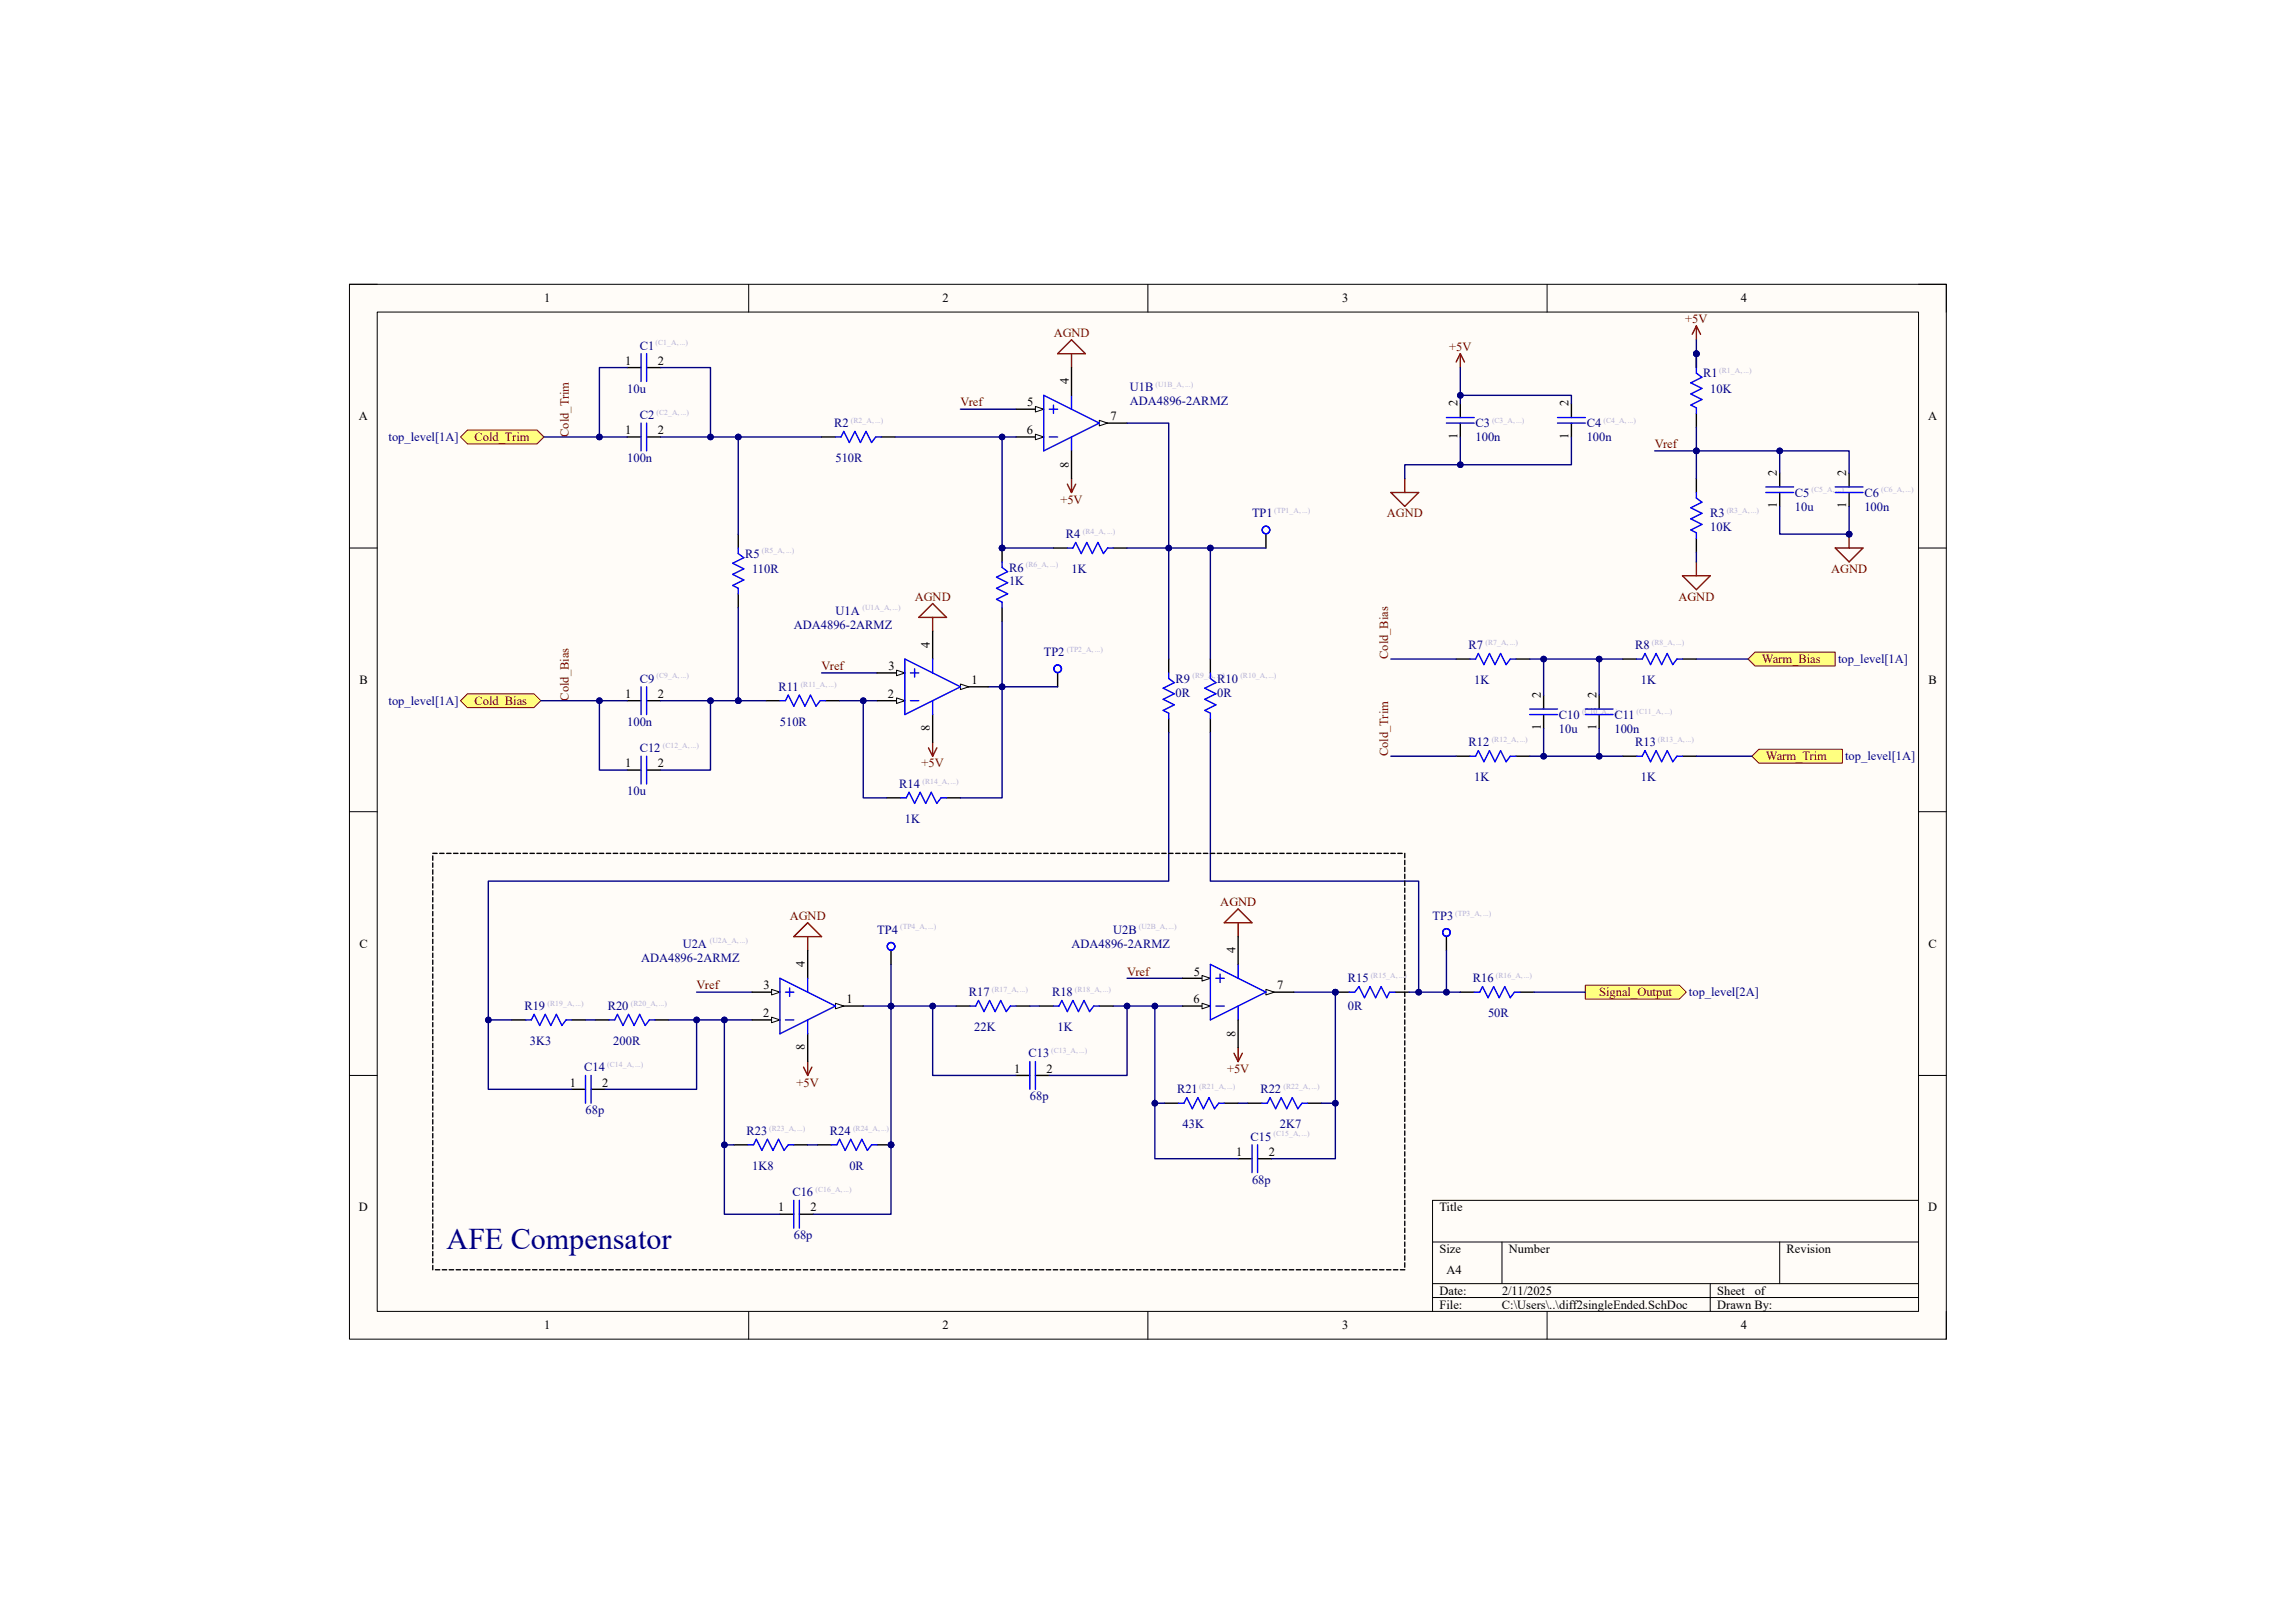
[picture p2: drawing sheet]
<svg xmlns="http://www.w3.org/2000/svg" width="420mm" height="297mm" viewBox="0 0 420 297" stroke-linecap="round" stroke-linejoin="round" font-family="sans-serif">
<defs><g id="words">
<text font-size="5.5" fill="#000080" x="81.7" y="228.6">AFE Compensator</text>
<g font-size="2.3">
<text x="99.6" y="55.3">1</text>
<text x="172.4" y="55.3">2</text>
<text x="245.5" y="55.3">3</text>
<text x="318.4" y="55.3">4</text>
<text x="114.4" y="66.8">1</text>
<text x="120.3" y="66.8">2</text>
<text x="195.5" y="70.3" transform="rotate(-90 195.5 70.3)">4</text>
<text x="65.7" y="76.9">A</text>
<text x="187.9" y="74.4">5</text>
<text x="203.1" y="76.9">7</text>
<text x="266.6" y="74.4" transform="rotate(-90 266.6 74.4)">2</text>
<text x="286.9" y="74.4" transform="rotate(-90 286.9 74.4)">2</text>
<text x="352.7" y="76.9">A</text>
<text x="114.4" y="79.5">1</text>
<text x="120.3" y="79.5">2</text>
<text x="187.8" y="79.5">6</text>
<text x="266.6" y="80.3" transform="rotate(-90 266.6 80.3)">1</text>
<text x="286.9" y="80.3" transform="rotate(-90 286.9 80.3)">1</text>
<text x="195.5" y="85.6" transform="rotate(-90 195.5 85.6)">8</text>
<text x="325" y="87.1" transform="rotate(-90 325 87.1)">2</text>
<text x="337.7" y="87.1" transform="rotate(-90 337.7 87.1)">2</text>
<text x="325" y="93" transform="rotate(-90 325 93)">1</text>
<text x="337.7" y="93" transform="rotate(-90 337.7 93)">1</text>
<text x="170.1" y="118.6" transform="rotate(-90 170.1 118.6)">4</text>
<text x="65.7" y="125.2">B</text>
<text x="162.5" y="122.6">3</text>
<text x="177.7" y="125.2">1</text>
<text x="352.8" y="125.2">B</text>
<text x="114.4" y="127.7">1</text>
<text x="120.3" y="127.7">2</text>
<text x="162.4" y="127.7">2</text>
<text x="281.9" y="127.7" transform="rotate(-90 281.9 127.7)">2</text>
<text x="292" y="127.7" transform="rotate(-90 292 127.7)">2</text>
<text x="170.1" y="133.8" transform="rotate(-90 170.1 133.8)">8</text>
<text x="281.9" y="133.6" transform="rotate(-90 281.9 133.6)">1</text>
<text x="292" y="133.6" transform="rotate(-90 292 133.6)">1</text>
<text x="114.4" y="140.4">1</text>
<text x="120.3" y="140.4">2</text>
<text x="65.7" y="173.4">C</text>
<text x="352.8" y="173.4">C</text>
<text x="147.2" y="177" transform="rotate(-90 147.2 177)">4</text>
<text x="218.4" y="178.5">5</text>
<text x="226" y="174.5" transform="rotate(-90 226 174.5)">4</text>
<text x="139.7" y="181.1">3</text>
<text x="154.9" y="183.6">1</text>
<text x="218.3" y="183.6">6</text>
<text x="233.6" y="181.1">7</text>
<text x="139.6" y="186.1">2</text>
<text x="226" y="189.7" transform="rotate(-90 226 189.7)">8</text>
<text x="147.2" y="192.2" transform="rotate(-90 147.2 192.2)">8</text>
<text x="185.5" y="196.3">1</text>
<text x="191.4" y="196.3">2</text>
<text x="104.2" y="198.8">1</text>
<text x="110.2" y="198.8">2</text>
<text x="226.1" y="211.5">1</text>
<text x="232.1" y="211.5">2</text>
<text x="65.7" y="221.7">D</text>
<text x="142.3" y="221.7">1</text>
<text x="148.3" y="221.7">2</text>
<text x="263.3" y="221.7">Title</text>
<text x="352.7" y="221.7">D</text>
<text x="263.3" y="229.3">Size</text>
<text x="264.6" y="233.1">A4</text>
<text x="276" y="229.3">Number</text>
<text x="326.8" y="229.3">Revision</text>
<text x="263.3" y="236.9">Date:</text>
<text x="263.3" y="239.5">File:</text>
<text x="274.7" y="239.5">C:\Users\..\diff2singleEnded.SchDoc</text>
<text x="274.8" y="236.9">2/11/2025</text>
<text x="314.1" y="236.9">Sheet</text>
<text x="314.1" y="239.5">Drawn By:</text>
<text x="321" y="236.9">of</text>
<text x="99.6" y="243.3">1</text>
<text x="172.4" y="243.3">2</text>
<text x="245.5" y="243.3">3</text>
<text x="318.4" y="243.3">4</text>
</g>
<g font-size="2.3" fill="#800000">
<text x="308.3" y="59.1">+5V</text>
<text x="192.7" y="61.7">AGND</text>
<text x="265.1" y="64.2">+5V</text>
<text x="175.7" y="74.4">Vref</text>
<text x="86.8" y="80.7">Cold_Trim</text>
<text x="104.1" y="80" transform="rotate(-90 104.1 80)">Cold_Trim</text>
<text x="302.7" y="82">Vref</text>
<text x="194" y="92.2">+5V</text>
<text x="253.7" y="94.7">AGND</text>
<text x="335" y="104.9">AGND</text>
<text x="167.3" y="109.9">AGND</text>
<text x="307" y="109.9">AGND</text>
<text x="150.3" y="122.6">Vref</text>
<text x="253.9" y="120.6" transform="rotate(-90 253.9 120.6)">Cold_Bias</text>
<text x="322.3" y="121.4">Warm_Bias</text>
<text x="86.8" y="129">Cold_Bias</text>
<text x="104.1" y="128.2" transform="rotate(-90 104.1 128.2)">Cold_Bias</text>
<text x="168.6" y="140.4">+5V</text>
<text x="253.9" y="138.4" transform="rotate(-90 253.9 138.4)">Cold_Trim</text>
<text x="323" y="139.1">Warm_Trim</text>
<text x="223.2" y="165.8">AGND</text>
<text x="144.5" y="168.4">AGND</text>
<text x="206.2" y="178.5">Vref</text>
<text x="127.4" y="181.1">Vref</text>
<text x="292.5" y="182.3">Signal_Output</text>
<text x="224.5" y="196.3">+5V</text>
<text x="145.7" y="198.8">+5V</text>
</g>
<g font-size="2.3" fill="#000080">
<text x="117" y="64">C1</text>
<text x="114.7" y="71.8">10u</text>
<text x="206.7" y="71.6">U1B</text>
<text x="311.6" y="69">R1</text>
<text x="312.8" y="71.8">10K</text>
<text x="117" y="76.7">C2</text>
<text x="206.7" y="74.1">ADA4896-2ARMZ</text>
<text x="71.1" y="80.7">top_level[1A]</text>
<text x="152.6" y="78.2">R2</text>
<text x="269.9" y="80.7">100n</text>
<text x="269.9" y="78.2">C3</text>
<text x="290.2" y="80.7">100n</text>
<text x="290.2" y="78.2">C4</text>
<text x="114.7" y="84.5">100n</text>
<text x="152.8" y="84.5">510R</text>
<text x="229" y="94.7">TP1</text>
<text x="312.8" y="94.7">R3</text>
<text x="328.3" y="93.4">10u</text>
<text x="328.3" y="90.9">C5</text>
<text x="341" y="93.4">100n</text>
<text x="341" y="90.9">C6</text>
<text x="195" y="98.5">R4</text>
<text x="312.8" y="97.2">10K</text>
<text x="136.3" y="102.1">R5</text>
<text x="137.6" y="104.9">110R</text>
<text x="184.6" y="107.1">1K</text>
<text x="184.6" y="104.6">R6</text>
<text x="196" y="104.9">1K</text>
<text x="152.8" y="112.5">U1A</text>
<text x="145.2" y="115">ADA4896-2ARMZ</text>
<text x="268.6" y="118.8">R7</text>
<text x="299.1" y="118.8">R8</text>
<text x="117" y="124.9">C9</text>
<text x="190.9" y="120.1">TP2</text>
<text x="215.1" y="124.9">R9</text>
<text x="222.7" y="124.9">R10</text>
<text x="269.7" y="125.2">1K</text>
<text x="300.1" y="125.2">1K</text>
<text x="336.2" y="121.4">top_level[1A]</text>
<text x="71.1" y="129">top_level[1A]</text>
<text x="142.4" y="126.4">R11</text>
<text x="215.1" y="127.5">0R</text>
<text x="222.7" y="127.5">0R</text>
<text x="285.2" y="131.5">C10</text>
<text x="295.3" y="131.5">C11</text>
<text x="114.7" y="132.8">100n</text>
<text x="117" y="137.6">C12</text>
<text x="142.7" y="132.8">510R</text>
<text x="268.6" y="136.6">R12</text>
<text x="285.2" y="134.1">10u</text>
<text x="295.3" y="134.1">100n</text>
<text x="299.1" y="136.6">R13</text>
<text x="269.7" y="143">1K</text>
<text x="300.1" y="143">1K</text>
<text x="337.5" y="139.1">top_level[1A]</text>
<text x="114.7" y="145.5">10u</text>
<text x="164.5" y="144.2">R14</text>
<text x="165.5" y="150.6">1K</text>
<text x="124.9" y="173.4">U2A</text>
<text x="160.4" y="170.9">TP4</text>
<text x="196" y="173.4">ADA4896-2ARMZ</text>
<text x="203.6" y="170.9">U2B</text>
<text x="262" y="168.4">TP3</text>
<text x="117.3" y="176">ADA4896-2ARMZ</text>
<text x="246.5" y="179.8">R15</text>
<text x="269.4" y="179.8">R16</text>
<text x="95.9" y="184.9">R19</text>
<text x="111.2" y="184.9">R20</text>
<text x="177.2" y="182.3">R17</text>
<text x="192.4" y="182.3">R18</text>
<text x="246.5" y="184.9">0R</text>
<text x="308.9" y="182.3">top_level[2A]</text>
<text x="96.9" y="191.2">3K3</text>
<text x="112.2" y="191.2">200R</text>
<text x="178.2" y="188.7">22K</text>
<text x="193.5" y="188.7">1K</text>
<text x="272.2" y="186.1">50R</text>
<text x="106.8" y="196">C14</text>
<text x="188.1" y="193.5">C13</text>
<text x="107.1" y="203.9">68p</text>
<text x="188.4" y="201.4">68p</text>
<text x="215.3" y="200.1">R21</text>
<text x="230.5" y="200.1">R22</text>
<text x="136.6" y="207.7">R23</text>
<text x="151.8" y="207.7">R24</text>
<text x="216.3" y="206.5">43K</text>
<text x="228.8" y="208.7">C15</text>
<text x="234.1" y="206.5">2K7</text>
<text x="137.6" y="214.1">1K8</text>
<text x="155.4" y="214.1">0R</text>
<text x="144.9" y="218.9">C16</text>
<text x="229" y="216.6">68p</text>
<text x="145.2" y="226.8">68p</text>
</g>
<g font-size="1.4" fill="#b2b0d4">
<text x="119.9" y="63.2">(C1_A, ...)</text>
<text x="211.4" y="70.8">(U1B_A, ...)</text>
<text x="314.5" y="68.2">(R1_A, ...)</text>
<text x="120.1" y="75.9">(C2_A, ...)</text>
<text x="155.7" y="77.4">(R2_A, ...)</text>
<text x="272.9" y="77.4">(C3_A, ...)</text>
<text x="293.3" y="77.4">(C4_A, ...)</text>
<text x="233.1" y="93.9">(TP1_A, ...)</text>
<text x="315.8" y="93.9">(R3_A, ...)</text>
<text x="331.4" y="90.1">(C5_A, ...)</text>
<text x="344.1" y="90.1">(C6_A, ...)</text>
<text x="139.4" y="101.3">(R5_A, ...)</text>
<text x="198.1" y="97.7">(R4_A, ...)</text>
<text x="187.7" y="103.8">(R6_A, ...)</text>
<text x="157.8" y="111.7">(U1A_A, ...)</text>
<text x="195.2" y="119.3">(TP2_A, ...)</text>
<text x="271.7" y="118">(R7_A, ...)</text>
<text x="302.2" y="118">(R8_A, ...)</text>
<text x="120.1" y="124.1">(C9_A, ...)</text>
<text x="146.5" y="125.6">(R11_A, ...)</text>
<text x="218.1" y="124.1">(R9_A, ...)</text>
<text x="226.9" y="124.1">(R10_A, ...)</text>
<text x="289.4" y="130.7">(C10_A, ...)</text>
<text x="299.4" y="130.7">(C11_A, ...)</text>
<text x="121.2" y="136.8">(C12_A, ...)</text>
<text x="272.9" y="135.8">(R12_A, ...)</text>
<text x="303.3" y="135.8">(R13_A, ...)</text>
<text x="168.7" y="143.4">(R14_A, ...)</text>
<text x="266.2" y="167.6">(TP3_A, ...)</text>
<text x="129.8" y="172.6">(U2A_A, ...)</text>
<text x="164.7" y="170.1">(TP4_A, ...)</text>
<text x="208.3" y="170.1">(U2B_A, ...)</text>
<text x="250.7" y="179">(R15_A, ...)</text>
<text x="273.6" y="179">(R16_A, ...)</text>
<text x="100.2" y="184.1">(R19_A, ...)</text>
<text x="115.4" y="184.1">(R20_A, ...)</text>
<text x="181.4" y="181.5">(R17_A, ...)</text>
<text x="196.6" y="181.5">(R18_A, ...)</text>
<text x="111.1" y="195.2">(C14_A, ...)</text>
<text x="192.3" y="192.7">(C13_A, ...)</text>
<text x="219.4" y="199.3">(R21_A, ...)</text>
<text x="234.8" y="199.3">(R22_A, ...)</text>
<text x="140.7" y="206.9">(R23_A, ...)</text>
<text x="156" y="206.9">(R24_A, ...)</text>
<text x="233" y="207.9">(C15_A, ...)</text>
<text x="149.2" y="218.1">(C16_A, ...)</text>
</g>
</g></defs>
<path d="M63.9 52h292.1v193.1h-292.1z" fill-rule="evenodd" fill="#fffcf8"/>
<path d="M63.9 52h292.1v193.1h-292.1z" fill="none" stroke="#000" stroke-width=".18"/>
<path d="M69 57.1h281.9v182.9h-281.9z" fill-rule="evenodd" fill="#fffcf8"/>
<g fill="none" stroke="#000" stroke-width=".18">
<path d="M63.9 52h5.1M69 57.1h281.9v182.9h-281.9zM136.9 52v5.1M210 52v5.1M283 52v5.1M350.9 52h5.1v5.1M63.9 100.3h5.1M350.9 100.3h5.1M63.9 148.5h5.1M350.9 148.5h5.1M63.9 196.8h5.1M350.9 196.8h5.1"/>
<path d="M350.9 219.7h-88.9v20.3M136.9 240v5.1M210 240v5.1M262 227.3h88.9M262 234.9h88.9M262 237.4h88.9M274.7 227.3v7.6M283 240v5.1M312.8 234.9v5.1M325.5 227.3v7.6M356 240v5.1"/>
</g>
<g fill="none" stroke="#800000" stroke-width=".25">
<path d="M310.3 59.6l-.8 1.6M310.3 59.6l.8 1.6M310.3 59.6v2.6M267.1 64.7l-.7 1.6M267.1 64.7l.8 1.6M267.1 64.7v2.6M195.2 88.6l.8 1.5M196 87.6v2.5M196.8 88.6l-.8 1.5M169.8 136.9l.8 1.5M170.6 135.8v2.6M171.4 136.9l-.8 1.5"/>
<path d="M147 195.3l.7 1.5M147.7 194.3v2.5M148.5 195.3l-.8 1.5M225.7 192.7l.8 1.6M226.5 191.7v2.6M227.2 192.7l-.7 1.6"/>
</g>
<path d="M84.2 128.2l1.3-1.2h12.2l1.2 1.2-1.2 1.3h-12.2z" fill-rule="evenodd" fill="#ffff80"/>
<path d="M84.2 128.2l1.3-1.2h12.2l1.2 1.2-1.2 1.3h-12.2z" fill="none" stroke="#800000" stroke-width=".18"/>
<path d="M84.2 80l1.3-1.3h12.7l1.3 1.3-1.3 1.2h-12.7z" fill-rule="evenodd" fill="#ffff80"/>
<path d="M84.2 80l1.3-1.3h12.7l1.3 1.3-1.3 1.2h-12.7z" fill="none" stroke="#800000" stroke-width=".18"/>
<path d="M321 119.3h14.7v2.6h-14.7l-1.2-1.3z" fill-rule="evenodd" fill="#ffff80"/>
<path d="M321 119.3h14.7v2.6h-14.7l-1.2-1.3z" fill="none" stroke="#800000" stroke-width=".18"/>
<path d="M320.5 138.4l1.2-1.3h15.3v2.6h-15.3z" fill-rule="evenodd" fill="#ffff80"/>
<path d="M320.5 138.4l1.2-1.3h15.3v2.6h-15.3z" fill="none" stroke="#800000" stroke-width=".18"/>
<path d="M290 180.3h17.2l1.3 1.3-1.3 1.2h-17.2z" fill-rule="evenodd" fill="#ffff80"/>
<path d="M290 180.3h17.2l1.3 1.3-1.3 1.2h-17.2z" fill="none" stroke="#800000" stroke-width=".18"/>
<path d="M93.6 186.6h2.6M104.6 186.6h2.5M108.9 186.6h2.5M119.8 186.6h2.5M134.3 209.5h2.5M145.2 209.5h2.5" fill="none" stroke="#000" stroke-width=".25"/>
<path d="M96.2 186.6h1l.5-1 1 2.1 1-2.1 1.1 2.1 1-2.1 1 2.1 .7-1.1h1.1M111.4 186.6h1l.5-1 1.1 2.1 1-2.1 1 2.1 1-2.1 1 2.1 .8-1.1h1M136.8 209.5h1l.5-1 1.1 2 1-2 1 2 1-2 1 2 .8-1h1" fill="none" stroke="#00f" stroke-width=".25"/>
<circle cx="163" cy="209.5" r=".51" fill="#000080"/>
<circle cx="163" cy="209.5" r=".51" fill="none" stroke="#000080" stroke-width=".18"/>
<path d="M149.5 209.5h2.6M160.4 209.5h2.6" fill="none" stroke="#000" stroke-width=".25"/>
<circle cx="163" cy="209.5" r=".51" fill="#000080"/>
<circle cx="163" cy="209.5" r=".51" fill="none" stroke="#000080" stroke-width=".18"/>
<path d="M213.8 123.1v1.1l1 .7-2 1 2 1.1-2 1 2 1-2 1 1 .5v1M221.4 123.1v1.1l1 .7-2 1 2 1.1-2 1 2 1-2 1 1 .5v1M177.5 184.1h1l.5-1 1 2 1-2 1 2 1-2 1.1 2 .7-1h1M192.7 184.1h1l.5-1 1 2 1.1-2 1 2 1-2 1 2 .8-1h1M152.1 209.5h1l.5-1 1 2 1-2 1 2 1-2 1.1 2 .7-1h1M215.6 201.9h1l.5-1 1 2 1-2 1 2 1-2 1.1 2 .7-1h1M230.8 201.9h1l.5-1 1 2 1.1-2 1 2 1-2 1 2 .8-1h1" fill="none" stroke="#00f" stroke-width=".25"/>
<path d="M213.8 120.6v2.5M213.8 131.5v2.6M221.4 120.6v2.5M221.4 131.5v2.6M174.9 184.1h2.6M185.8 184.1h2.6M190.2 184.1h2.5M201.1 184.1h2.5M213 201.9h2.6M223.9 201.9h2.6M228.3 201.9h2.5M239.2 201.9h2.5" fill="none" stroke="#000" stroke-width=".25"/>
<circle cx="244.3" cy="181.6" r=".51" fill="#000080"/>
<circle cx="244.3" cy="181.6" r=".51" fill="none" stroke="#000080" stroke-width=".18"/>
<path d="M244.3 181.6h2.5M255.2 181.6h2.5" fill="none" stroke="#000" stroke-width=".25"/>
<circle cx="244.3" cy="181.6" r=".51" fill="#000080"/>
<circle cx="244.3" cy="181.6" r=".51" fill="none" stroke="#000080" stroke-width=".18"/>
<path d="M195.2 100.3h1.1l.5-1 1 2 1-2 1 2 1-2 1 2 .8-1h1M164.8 146h1l.5-1 1 2 1-2 1 2 1-2 1.1 2 .7-1h1M246.8 181.6h1l.8-1 1 2 1-2 1 2 1-2 1.1 2 .5-1h1" fill="none" stroke="#00f" stroke-width=".25"/>
<path d="M192.7 100.3h2.5M203.6 100.3h2.6M162.2 146h2.6M173.1 146h2.6" fill="none" stroke="#000" stroke-width=".25"/>
<circle cx="183.3" cy="100.3" r=".51" fill="#000080"/>
<circle cx="183.3" cy="100.3" r=".51" fill="none" stroke="#000080" stroke-width=".18"/>
<path d="M183.3 100.3v2.5M183.3 111.2v2.5" fill="none" stroke="#000" stroke-width=".25"/>
<circle cx="183.3" cy="100.3" r=".51" fill="#000080"/>
<circle cx="183.3" cy="100.3" r=".51" fill="none" stroke="#000080" stroke-width=".18"/>
<g fill="none" stroke="#00f" stroke-width=".25">
<path d="M117.3 64.7v5.1M118.3 64.7v5.1M152.8 80h1l.5-1 1.1 2 1-2 1 2 1-2 1 2 .8-1h1M264.6 77.4h5.1M264.6 76.4h5.1M323 90.1h5.1M323 89.1h5.1M135 100.3v1l1.1 .8-2.1 1 2.1 1-2.1 1 2.1 1-2.1 1 1 .6v1M183.3 102.8v1l1 .8-2 1 2 1-2 1.1 2 1-2 1 1 .5v1M117.3 125.7v5.1M117.3 138.4v5.1M118.3 125.7v5.1"/>
<path d="M118.3 138.4v5.1M142.7 128.2h1l.5-1 1 2 1-2 1 2 1.1-2 1 2 .7-1h1M268.9 120.6h1l.5-1 1 2 1.1-2 1 2 1-2 1 2 .8-1h1M268.9 138.4h1l.5-1 1 2 1.1-2 1 2 1-2 1 2 .8-1h1M279.8 130.8h5.1M279.8 129.8h5.1M299.4 120.6h1l.5-1 1 2 1-2 1.1 2 1-2 1 2 .7-1h1.1M299.4 138.4h1l.5-1 1 2 1-2 1.1 2 1-2 1 2 .7-1h1.1M107.1 196.8v5.1M108.1 196.8v5.1M269.7 181.6h1l.5-1 1 2 1-2 1 2 1.1-2 1 2 .7-1h1"/>
</g>
<g fill="none" stroke="#000" stroke-width=".25">
<path d="M114.7 67.3h2.6M118.3 67.3h2.5M150.3 80h2.5M161.2 80h2.5M267.1 73.9v2.5M267.1 77.4v2.6M135 97.7v2.6M325.5 86.6v2.5M325.5 90.1v2.6M135 108.7v2.5M114.7 128.2h2.6M118.3 128.2h2.5"/>
<path d="M140.1 128.2h2.6M151 128.2h2.6M266.4 120.6h2.5M266.4 138.4h2.5M277.3 120.6h2.5M277.3 138.4h2.5M282.4 127.2v2.6M282.4 130.8v2.5M296.8 120.6h2.6M296.8 138.4h2.6M307.8 120.6h2.5M307.8 138.4h2.5"/>
<path d="M114.7 140.9h2.6M118.3 140.9h2.5M104.6 199.3h2.5M108.1 199.3h2.6M267.1 181.6h2.6M278 181.6h2.6"/>
</g>
<circle cx="310.3" cy="64.7" r=".51" fill="#000080"/>
<circle cx="310.3" cy="64.7" r=".51" fill="none" stroke="#000080" stroke-width=".18"/>
<path d="M310.3 64.7v2.6M310.3 75.6v2.6" fill="none" stroke="#000" stroke-width=".25"/>
<circle cx="310.3" cy="64.7" r=".51" fill="#000080"/>
<circle cx="310.3" cy="64.7" r=".51" fill="none" stroke="#000080" stroke-width=".18"/>
<g fill="none" stroke="#00f" stroke-width=".25">
<path d="M117.3 77.4v5.1M118.3 77.4v5.1M284.9 77.4h5.1M284.9 76.4h5.1M310.3 67.3v1l1 .7-2 1.1 2 1-2 1 2 1-2 1 1 .5v1M310.3 90.1v1l1 .8-2 1 2 1-2 1.1 2 1-2 1 1 .5v1M335.7 90.1h5.1M335.7 89.1h5.1M290 130.8h5.1M290 129.8h5.1M188.4 194.3v5M189.4 194.3v5"/>
<path d="M145.2 219.7v5M146.2 219.7v5M229 209.5v5.1M230 209.5v5.1"/>
</g>
<g fill="none" stroke="#000" stroke-width=".25">
<path d="M114.7 80h2.6M118.3 80h2.5M287.4 73.9v2.5M287.4 77.4v2.6M310.3 87.6v2.5M310.3 98.5v2.5M338.2 86.6v2.5M338.2 90.1v2.6M292.5 127.2v2.6M292.5 130.8v2.5M185.8 196.8h2.6M189.4 196.8h2.5"/>
<path d="M226.5 212h2.5M230 212h2.6M142.7 222.2h2.5M146.2 222.2h2.6"/>
</g>
<path d="M254.4 90.1h5.1l-2.5 2.6zM257 87.6v2.5M338.2 97.7v2.6M335.7 100.3h5.1l-2.6 2.5z" fill="none" stroke="#800000" stroke-width=".25"/>
<circle cx="338.2" cy="97.8" r=".51" fill="#000080"/>
<circle cx="338.2" cy="97.8" r=".51" fill="none" stroke="#000080" stroke-width=".18"/>
<path d="M196 62.2l2.5 2.5h-5zM196 64.7v2.6M170.6 110.4l2.5 2.6h-5zM170.6 113v2.5M307.8 105.4h5l-2.5 2.5zM310.3 102.8v2.6M147.7 168.9l2.6 2.5h-5.1zM147.7 171.4v2.5M226.5 166.3l2.5 2.6h-5.1zM226.5 168.9v2.5" fill="none" stroke="#800000" stroke-width=".25"/>
<path d="M185.8 74.9h5.1" fill="none" stroke="#000" stroke-width=".25"/>
<path d="M189.4 74.4l1.5 .5-1.5 .5z" fill="#f8fcff"/>
<path d="M189.4 74.4l1.5 .5-1.5 .5z" fill="none" stroke="#000" stroke-width=".18"/>
<path d="M185.8 80h5.1" fill="none" stroke="#000" stroke-width=".25"/>
<path d="M189.4 79.5l1.5 .5-1.5 .5z" fill="#f8fcff"/>
<path d="M189.4 79.5l1.5 .5-1.5 .5z" fill="none" stroke="#000" stroke-width=".18"/>
<path d="M201.1 77.4h5.1" fill="none" stroke="#000" stroke-width=".25"/>
<path d="M201.1 76.9l1.5 .5-1.5 .5z" fill="#f8fcff"/>
<path d="M201.1 76.9l1.5 .5-1.5 .5z" fill="none" stroke="#000" stroke-width=".18"/>
<path d="M190.9 72.3l10.2 5.1-10.2 5.1zM191.9 80h1.6M191.9 74.9h1.6M192.7 74.1v1.5M196 72.3v2.6M196 80v2.5" fill="none" stroke="#00f" stroke-width=".25"/>
<path d="M196 67.3v5M196 82.5v5.1" fill="none" stroke="#000" stroke-width=".25"/>
<path d="M127.4 186.6h10.2" fill="none" stroke="#000080" stroke-width=".25"/>
<circle cx="127.4" cy="186.7" r=".51" fill="#000080"/>
<circle cx="127.4" cy="186.7" r=".51" fill="none" stroke="#000080" stroke-width=".18"/>
<circle cx="132.5" cy="186.7" r=".51" fill="#000080"/>
<circle cx="132.5" cy="186.7" r=".51" fill="none" stroke="#000080" stroke-width=".18"/>
<path d="M157.9 184.1h5.1v25.4" fill="none" stroke="#000080" stroke-width=".25"/>
<circle cx="163" cy="209.5" r=".51" fill="#000080"/>
<circle cx="163" cy="209.5" r=".51" fill="none" stroke="#000080" stroke-width=".18"/>
<circle cx="163" cy="184.1" r=".51" fill="#000080"/>
<circle cx="163" cy="184.1" r=".51" fill="none" stroke="#000080" stroke-width=".18"/>
<path d="M203.6 184.1h12.7" fill="none" stroke="#000080" stroke-width=".25"/>
<circle cx="211.2" cy="184.1" r=".51" fill="#000080"/>
<circle cx="211.2" cy="184.1" r=".51" fill="none" stroke="#000080" stroke-width=".18"/>
<circle cx="206.2" cy="184.1" r=".51" fill="#000080"/>
<circle cx="206.2" cy="184.1" r=".51" fill="none" stroke="#000080" stroke-width=".18"/>
<path d="M175.7 74.9h10.1M130 128.2h5M206.2 179h10.1M127.4 181.6h10.2" fill="none" stroke="#000080" stroke-width=".25"/>
<circle cx="135" cy="128.2" r=".51" fill="#000080"/>
<circle cx="135" cy="128.2" r=".51" fill="none" stroke="#000080" stroke-width=".18"/>
<circle cx="130" cy="128.2" r=".51" fill="#000080"/>
<circle cx="130" cy="128.2" r=".51" fill="none" stroke="#000080" stroke-width=".18"/>
<path d="M132.5 186.6v22.9h1.8M147.7 209.5h1.8" fill="none" stroke="#000080" stroke-width=".25"/>
<circle cx="132.5" cy="209.5" r=".51" fill="#000080"/>
<circle cx="132.5" cy="209.5" r=".51" fill="none" stroke="#000080" stroke-width=".18"/>
<circle cx="132.5" cy="186.7" r=".51" fill="#000080"/>
<circle cx="132.5" cy="186.7" r=".51" fill="none" stroke="#000080" stroke-width=".18"/>
<path d="M93.6 186.6h-4.3v12.7h15.3M107.1 186.6h1.8" fill="none" stroke="#000080" stroke-width=".25"/>
<circle cx="89.3" cy="186.7" r=".51" fill="#000080"/>
<circle cx="89.3" cy="186.7" r=".51" fill="none" stroke="#000080" stroke-width=".18"/>
<path d="M132.5 209.5v12.7h10.2" fill="none" stroke="#000080" stroke-width=".25"/>
<circle cx="132.5" cy="209.5" r=".51" fill="#000080"/>
<circle cx="132.5" cy="209.5" r=".51" fill="none" stroke="#000080" stroke-width=".18"/>
<path d="M163 184.1h11.9M188.4 184.1h1.8" fill="none" stroke="#000080" stroke-width=".25"/>
<circle cx="170.6" cy="184.1" r=".51" fill="#000080"/>
<circle cx="170.6" cy="184.1" r=".51" fill="none" stroke="#000080" stroke-width=".18"/>
<circle cx="163" cy="184.1" r=".51" fill="#000080"/>
<circle cx="163" cy="184.1" r=".51" fill="none" stroke="#000080" stroke-width=".18"/>
<path d="M236.6 181.6h7.7v20.3h-2.6" fill="none" stroke="#000080" stroke-width=".25"/>
<circle cx="244.3" cy="181.6" r=".51" fill="#000080"/>
<circle cx="244.3" cy="181.6" r=".51" fill="none" stroke="#000080" stroke-width=".18"/>
<circle cx="244.3" cy="201.9" r=".51" fill="#000080"/>
<circle cx="244.3" cy="201.9" r=".51" fill="none" stroke="#000080" stroke-width=".18"/>
<path d="M211.2 184.1v17.8h1.8M226.5 201.9h1.8" fill="none" stroke="#000080" stroke-width=".25"/>
<circle cx="211.2" cy="201.9" r=".51" fill="#000080"/>
<circle cx="211.2" cy="201.9" r=".51" fill="none" stroke="#000080" stroke-width=".18"/>
<circle cx="211.2" cy="184.1" r=".51" fill="#000080"/>
<circle cx="211.2" cy="184.1" r=".51" fill="none" stroke="#000080" stroke-width=".18"/>
<path d="M170.6 184.1v12.7h15.2" fill="none" stroke="#000080" stroke-width=".25"/>
<circle cx="170.6" cy="184.1" r=".51" fill="#000080"/>
<circle cx="170.6" cy="184.1" r=".51" fill="none" stroke="#000080" stroke-width=".18"/>
<path d="M211.2 201.9v10.1h15.3" fill="none" stroke="#000080" stroke-width=".25"/>
<circle cx="211.2" cy="201.9" r=".51" fill="#000080"/>
<circle cx="211.2" cy="201.9" r=".51" fill="none" stroke="#000080" stroke-width=".18"/>
<path d="M206.2 77.4h7.6v22.9h-7.6" fill="none" stroke="#000080" stroke-width=".25"/>
<circle cx="213.8" cy="100.3" r=".51" fill="#000080"/>
<circle cx="213.8" cy="100.3" r=".51" fill="none" stroke="#000080" stroke-width=".18"/>
<path d="M183.3 100.3h9.4" fill="none" stroke="#000080" stroke-width=".25"/>
<circle cx="183.3" cy="100.3" r=".51" fill="#000080"/>
<circle cx="183.3" cy="100.3" r=".51" fill="none" stroke="#000080" stroke-width=".18"/>
<path d="M183.3 80v20.3" fill="none" stroke="#000080" stroke-width=".25"/>
<circle cx="183.3" cy="80" r=".51" fill="#000080"/>
<circle cx="183.3" cy="80" r=".51" fill="none" stroke="#000080" stroke-width=".18"/>
<circle cx="183.3" cy="100.3" r=".51" fill="#000080"/>
<circle cx="183.3" cy="100.3" r=".51" fill="none" stroke="#000080" stroke-width=".18"/>
<path d="M180.8 125.7h2.5" fill="none" stroke="#000080" stroke-width=".25"/>
<circle cx="183.3" cy="125.7" r=".51" fill="#000080"/>
<circle cx="183.3" cy="125.7" r=".51" fill="none" stroke="#000080" stroke-width=".18"/>
<path d="M157.9 128.2v17.8h4.3" fill="none" stroke="#000080" stroke-width=".25"/>
<circle cx="157.9" cy="128.2" r=".51" fill="#000080"/>
<circle cx="157.9" cy="128.2" r=".51" fill="none" stroke="#000080" stroke-width=".18"/>
<path d="M183.3 113.7v32.3h-7.6" fill="none" stroke="#000080" stroke-width=".25"/>
<circle cx="183.3" cy="125.7" r=".51" fill="#000080"/>
<circle cx="183.3" cy="125.7" r=".51" fill="none" stroke="#000080" stroke-width=".18"/>
<path d="M279.8 120.6h2.6M310.3 120.6h9.5M310.3 138.4h10.2" fill="none" stroke="#000080" stroke-width=".25"/>
<circle cx="282.4" cy="120.6" r=".51" fill="#000080"/>
<circle cx="282.4" cy="120.6" r=".51" fill="none" stroke="#000080" stroke-width=".18"/>
<path d="M282.4 133.3v5.1h14.4" fill="none" stroke="#000080" stroke-width=".25"/>
<circle cx="282.4" cy="138.4" r=".51" fill="#000080"/>
<circle cx="282.4" cy="138.4" r=".51" fill="none" stroke="#000080" stroke-width=".18"/>
<circle cx="292.5" cy="138.4" r=".51" fill="#000080"/>
<circle cx="292.5" cy="138.4" r=".51" fill="none" stroke="#000080" stroke-width=".18"/>
<path d="M279.8 138.4h2.6" fill="none" stroke="#000080" stroke-width=".25"/>
<circle cx="282.4" cy="138.4" r=".51" fill="#000080"/>
<circle cx="282.4" cy="138.4" r=".51" fill="none" stroke="#000080" stroke-width=".18"/>
<path d="M213.8 120.6v-20.3h7.6v20.3M254.4 120.6h12M254.4 138.4h12" fill="none" stroke="#000080" stroke-width=".25"/>
<circle cx="213.8" cy="100.3" r=".51" fill="#000080"/>
<circle cx="213.8" cy="100.3" r=".51" fill="none" stroke="#000080" stroke-width=".18"/>
<circle cx="221.4" cy="100.3" r=".51" fill="#000080"/>
<circle cx="221.4" cy="100.3" r=".51" fill="none" stroke="#000080" stroke-width=".18"/>
<path d="M221.4 134.1v27.1h38.1v20.4" fill="none" stroke="#000080" stroke-width=".25"/>
<circle cx="259.5" cy="181.6" r=".51" fill="#000080"/>
<circle cx="259.5" cy="181.6" r=".51" fill="none" stroke="#000080" stroke-width=".18"/>
<path d="M213.8 134.1v27.1h-124.5v25.4" fill="none" stroke="#000080" stroke-width=".25"/>
<circle cx="89.3" cy="186.7" r=".51" fill="#000080"/>
<circle cx="89.3" cy="186.7" r=".51" fill="none" stroke="#000080" stroke-width=".18"/>
<path d="M153.6 128.2h6.8" fill="none" stroke="#000080" stroke-width=".25"/>
<circle cx="157.9" cy="128.2" r=".51" fill="#000080"/>
<circle cx="157.9" cy="128.2" r=".51" fill="none" stroke="#000080" stroke-width=".18"/>
<path d="M135 128.2h5.1" fill="none" stroke="#000080" stroke-width=".25"/>
<circle cx="135" cy="128.2" r=".51" fill="#000080"/>
<circle cx="135" cy="128.2" r=".51" fill="none" stroke="#000080" stroke-width=".18"/>
<path d="M163.7 80h22.1" fill="none" stroke="#000080" stroke-width=".25"/>
<circle cx="183.3" cy="80" r=".51" fill="#000080"/>
<circle cx="183.3" cy="80" r=".51" fill="none" stroke="#000080" stroke-width=".18"/>
<path d="M130 80h20.3" fill="none" stroke="#000080" stroke-width=".25"/>
<circle cx="135" cy="80" r=".51" fill="#000080"/>
<circle cx="135" cy="80" r=".51" fill="none" stroke="#000080" stroke-width=".18"/>
<circle cx="130" cy="80" r=".51" fill="#000080"/>
<circle cx="130" cy="80" r=".51" fill="none" stroke="#000080" stroke-width=".18"/>
<path d="M135 80v17.7" fill="none" stroke="#000080" stroke-width=".25"/>
<circle cx="135" cy="80" r=".51" fill="#000080"/>
<circle cx="135" cy="80" r=".51" fill="none" stroke="#000080" stroke-width=".18"/>
<path d="M135 111.2v17" fill="none" stroke="#000080" stroke-width=".25"/>
<circle cx="135" cy="128.2" r=".51" fill="#000080"/>
<circle cx="135" cy="128.2" r=".51" fill="none" stroke="#000080" stroke-width=".18"/>
<path d="M257.7 181.6h9.4" fill="none" stroke="#000080" stroke-width=".25"/>
<circle cx="264.6" cy="181.6" r=".51" fill="#000080"/>
<circle cx="264.6" cy="181.6" r=".51" fill="none" stroke="#000080" stroke-width=".18"/>
<circle cx="259.5" cy="181.6" r=".51" fill="#000080"/>
<circle cx="259.5" cy="181.6" r=".51" fill="none" stroke="#000080" stroke-width=".18"/>
<path d="M122.3 186.6h5.1v12.7h-16.7" fill="none" stroke="#000080" stroke-width=".25"/>
<circle cx="127.4" cy="186.7" r=".51" fill="#000080"/>
<circle cx="127.4" cy="186.7" r=".51" fill="none" stroke="#000080" stroke-width=".18"/>
<path d="M163 209.5v12.7h-14.2" fill="none" stroke="#000080" stroke-width=".25"/>
<circle cx="163" cy="209.5" r=".51" fill="#000080"/>
<circle cx="163" cy="209.5" r=".51" fill="none" stroke="#000080" stroke-width=".18"/>
<path d="M206.2 184.1v12.7h-14.3" fill="none" stroke="#000080" stroke-width=".25"/>
<circle cx="206.2" cy="184.1" r=".51" fill="#000080"/>
<circle cx="206.2" cy="184.1" r=".51" fill="none" stroke="#000080" stroke-width=".18"/>
<path d="M244.3 201.9v10.1h-11.7" fill="none" stroke="#000080" stroke-width=".25"/>
<circle cx="244.3" cy="201.9" r=".51" fill="#000080"/>
<circle cx="244.3" cy="201.9" r=".51" fill="none" stroke="#000080" stroke-width=".18"/>
<path d="M267.1 80v5" fill="none" stroke="#000080" stroke-width=".25"/>
<circle cx="267.1" cy="85.1" r=".51" fill="#000080"/>
<circle cx="267.1" cy="85.1" r=".51" fill="none" stroke="#000080" stroke-width=".18"/>
<path d="M287.4 80v5h-30.4v2.6" fill="none" stroke="#000080" stroke-width=".25"/>
<circle cx="267.1" cy="85.1" r=".51" fill="#000080"/>
<circle cx="267.1" cy="85.1" r=".51" fill="none" stroke="#000080" stroke-width=".18"/>
<path d="M267.1 72.3v1.6" fill="none" stroke="#000080" stroke-width=".25"/>
<circle cx="267.1" cy="72.4" r=".51" fill="#000080"/>
<circle cx="267.1" cy="72.4" r=".51" fill="none" stroke="#000080" stroke-width=".18"/>
<path d="M267.1 67.3v5h20.3v1.6" fill="none" stroke="#000080" stroke-width=".25"/>
<circle cx="267.1" cy="72.4" r=".51" fill="#000080"/>
<circle cx="267.1" cy="72.4" r=".51" fill="none" stroke="#000080" stroke-width=".18"/>
<path d="M338.2 92.7v5" fill="none" stroke="#000080" stroke-width=".25"/>
<circle cx="338.2" cy="97.8" r=".51" fill="#000080"/>
<circle cx="338.2" cy="97.8" r=".51" fill="none" stroke="#000080" stroke-width=".18"/>
<path d="M325.5 92.7v5h12.7" fill="none" stroke="#000080" stroke-width=".25"/>
<circle cx="338.2" cy="97.8" r=".51" fill="#000080"/>
<circle cx="338.2" cy="97.8" r=".51" fill="none" stroke="#000080" stroke-width=".18"/>
<path d="M292.5 120.6v6.6" fill="none" stroke="#000080" stroke-width=".25"/>
<circle cx="292.5" cy="120.6" r=".51" fill="#000080"/>
<circle cx="292.5" cy="120.6" r=".51" fill="none" stroke="#000080" stroke-width=".18"/>
<path d="M292.5 133.3v5.1" fill="none" stroke="#000080" stroke-width=".25"/>
<circle cx="292.5" cy="138.4" r=".51" fill="#000080"/>
<circle cx="292.5" cy="138.4" r=".51" fill="none" stroke="#000080" stroke-width=".18"/>
<path d="M120.8 128.2h9.2v12.7h-9.2" fill="none" stroke="#000080" stroke-width=".25"/>
<circle cx="130" cy="128.2" r=".51" fill="#000080"/>
<circle cx="130" cy="128.2" r=".51" fill="none" stroke="#000080" stroke-width=".18"/>
<path d="M120.8 67.3h9.2v12.7h-9.2" fill="none" stroke="#000080" stroke-width=".25"/>
<circle cx="130" cy="80" r=".51" fill="#000080"/>
<circle cx="130" cy="80" r=".51" fill="none" stroke="#000080" stroke-width=".18"/>
<path d="M296.8 120.6h-14.4v6.6" fill="none" stroke="#000080" stroke-width=".25"/>
<circle cx="292.5" cy="120.6" r=".51" fill="#000080"/>
<circle cx="292.5" cy="120.6" r=".51" fill="none" stroke="#000080" stroke-width=".18"/>
<circle cx="282.4" cy="120.6" r=".51" fill="#000080"/>
<circle cx="282.4" cy="120.6" r=".51" fill="none" stroke="#000080" stroke-width=".18"/>
<path d="M310.3 64.7v2.6" fill="none" stroke="#000080" stroke-width=".25"/>
<circle cx="310.3" cy="64.7" r=".51" fill="#000080"/>
<circle cx="310.3" cy="64.7" r=".51" fill="none" stroke="#000080" stroke-width=".18"/>
<path d="M302.7 82.5h7.6v5.1M310.3 101v1.8" fill="none" stroke="#000080" stroke-width=".25"/>
<circle cx="310.3" cy="82.5" r=".51" fill="#000080"/>
<circle cx="310.3" cy="82.5" r=".51" fill="none" stroke="#000080" stroke-width=".18"/>
<path d="M310.3 78.2v4.3" fill="none" stroke="#000080" stroke-width=".25"/>
<circle cx="310.3" cy="82.5" r=".51" fill="#000080"/>
<circle cx="310.3" cy="82.5" r=".51" fill="none" stroke="#000080" stroke-width=".18"/>
<path d="M310.3 82.5h15.2v4.1" fill="none" stroke="#000080" stroke-width=".25"/>
<circle cx="310.3" cy="82.5" r=".51" fill="#000080"/>
<circle cx="310.3" cy="82.5" r=".51" fill="none" stroke="#000080" stroke-width=".18"/>
<circle cx="325.5" cy="82.5" r=".51" fill="#000080"/>
<circle cx="325.5" cy="82.5" r=".51" fill="none" stroke="#000080" stroke-width=".18"/>
<path d="M325.5 82.5h12.7v4.1" fill="none" stroke="#000080" stroke-width=".25"/>
<circle cx="325.5" cy="82.5" r=".51" fill="#000080"/>
<circle cx="325.5" cy="82.5" r=".51" fill="none" stroke="#000080" stroke-width=".18"/>
<path d="M310.3 62.2v2.5" fill="none" stroke="#000080" stroke-width=".25"/>
<circle cx="310.3" cy="64.7" r=".51" fill="#000080"/>
<circle cx="310.3" cy="64.7" r=".51" fill="none" stroke="#000080" stroke-width=".18"/>
<path d="M98.9 128.2h15.8M150.3 123.1h10.1M280.6 181.6h9.4" fill="none" stroke="#000080" stroke-width=".25"/>
<circle cx="109.6" cy="128.2" r=".51" fill="#000080"/>
<circle cx="109.6" cy="128.2" r=".51" fill="none" stroke="#000080" stroke-width=".18"/>
<path d="M109.6 128.2v12.7h5.1" fill="none" stroke="#000080" stroke-width=".25"/>
<circle cx="109.6" cy="128.2" r=".51" fill="#000080"/>
<circle cx="109.6" cy="128.2" r=".51" fill="none" stroke="#000080" stroke-width=".18"/>
<path d="M99.5 80h15.2" fill="none" stroke="#000080" stroke-width=".25"/>
<circle cx="109.6" cy="80" r=".51" fill="#000080"/>
<circle cx="109.6" cy="80" r=".51" fill="none" stroke="#000080" stroke-width=".18"/>
<path d="M114.7 67.3h-5.1v12.7" fill="none" stroke="#000080" stroke-width=".25"/>
<circle cx="109.6" cy="80" r=".51" fill="#000080"/>
<circle cx="109.6" cy="80" r=".51" fill="none" stroke="#000080" stroke-width=".18"/>
<path d="M175.7 125.7h5.1" fill="none" stroke="#000" stroke-width=".25"/>
<path d="M175.7 125.2l1.5 .5-1.5 .5z" fill="#f8fcff"/>
<path d="M175.7 125.2l1.5 .5-1.5 .5z" fill="none" stroke="#000" stroke-width=".18"/>
<path d="M160.4 128.2h5.1" fill="none" stroke="#000" stroke-width=".25"/>
<path d="M164 127.7l1.5 .5-1.5 .5z" fill="#f8fcff"/>
<path d="M164 127.7l1.5 .5-1.5 .5z" fill="none" stroke="#000" stroke-width=".18"/>
<path d="M160.4 123.1h5.1" fill="none" stroke="#000" stroke-width=".25"/>
<path d="M164 122.6l1.5 .5-1.5 .6z" fill="#f8fcff"/>
<path d="M164 122.6l1.5 .5-1.5 .6z" fill="none" stroke="#000" stroke-width=".18"/>
<path d="M170.6 115.5v5.1M170.6 130.8v5M152.8 184.1h5.1" fill="none" stroke="#000" stroke-width=".25"/>
<path d="M165.5 120.6l10.2 5.1-10.2 5.1zM166.5 128.2h1.6M166.5 123.1h1.6M167.3 122.4v1.5M170.6 120.6v2.5M170.6 128.2v2.6" fill="none" stroke="#00f" stroke-width=".25"/>
<path d="M152.8 183.6l1.5 .5-1.5 .5z" fill="#f8fcff"/>
<path d="M152.8 183.6l1.5 .5-1.5 .5z" fill="none" stroke="#000" stroke-width=".18"/>
<path d="M137.6 186.6h5.1" fill="none" stroke="#000" stroke-width=".25"/>
<path d="M141.1 186.1l1.6 .5-1.6 .6z" fill="#f8fcff"/>
<path d="M141.1 186.1l1.6 .5-1.6 .6z" fill="none" stroke="#000" stroke-width=".18"/>
<path d="M137.6 181.6h5.1" fill="none" stroke="#000" stroke-width=".25"/>
<path d="M141.1 181.1l1.6 .5-1.6 .5z" fill="#f8fcff"/>
<path d="M141.1 181.1l1.6 .5-1.6 .5z" fill="none" stroke="#000" stroke-width=".18"/>
<path d="M147.7 173.9v5.1M216.3 179h5.1M147.7 189.2v5.1" fill="none" stroke="#000" stroke-width=".25"/>
<path d="M142.7 179l10.1 5.1-10.1 5.1zM147.7 179v2.6M143.7 186.6h1.5M143.7 181.6h1.5M144.4 180.8v1.5M147.7 186.6v2.6" fill="none" stroke="#00f" stroke-width=".25"/>
<path d="M219.9 178.5l1.5 .5-1.5 .5z" fill="#f8fcff"/>
<path d="M219.9 178.5l1.5 .5-1.5 .5z" fill="none" stroke="#000" stroke-width=".18"/>
<path d="M216.3 184.1h5.1" fill="none" stroke="#000" stroke-width=".25"/>
<path d="M219.9 183.6l1.5 .5-1.5 .5z" fill="#f8fcff"/>
<path d="M219.9 183.6l1.5 .5-1.5 .5z" fill="none" stroke="#000" stroke-width=".18"/>
<path d="M231.6 181.6h5" fill="none" stroke="#000" stroke-width=".25"/>
<path d="M231.6 181.1l1.5 .5-1.5 .5z" fill="#f8fcff"/>
<path d="M231.6 181.1l1.5 .5-1.5 .5z" fill="none" stroke="#000" stroke-width=".18"/>
<g fill="none" stroke="#00f" stroke-width=".25">
<path d="M221.4 176.5l10.2 5.1-10.2 5zM222.4 179h1.5M223.2 178.3v1.5M226.5 176.5v2.5M222.4 184.1h1.5M226.5 184.1v2.5"/>
<circle cx="193.5" cy="122.4" r=".69"/>
<circle cx="193.5" cy="122.4" r=".7"/>
</g>
<path d="M193.5 123.1v2.6M226.5 171.4v5.1M226.5 186.6v5.1" fill="none" stroke="#000" stroke-width=".25"/>
<path d="M183.3 125.7h10.2" fill="none" stroke="#000080" stroke-width=".25"/>
<circle cx="183.3" cy="125.7" r=".51" fill="#000080"/>
<circle cx="183.3" cy="125.7" r=".51" fill="none" stroke="#000080" stroke-width=".18"/>
<path d="M231.6 97.7v2.6" fill="none" stroke="#000" stroke-width=".25"/>
<circle cx="231.6" cy="97" r=".69" fill="none" stroke="#00f" stroke-width=".25"/>
<path d="M221.4 100.3h10.2" fill="none" stroke="#000080" stroke-width=".25"/>
<circle cx="221.4" cy="100.3" r=".51" fill="#000080"/>
<circle cx="221.4" cy="100.3" r=".51" fill="none" stroke="#000080" stroke-width=".18"/>
<path d="M163 173.9v2.6M264.6 171.4v2.5" fill="none" stroke="#000" stroke-width=".25"/>
<g fill="none" stroke="#00f" stroke-width=".25">
<circle cx="163" cy="173.2" r=".69"/>
<circle cx="163" cy="173.2" r=".7"/>
<circle cx="264.6" cy="170.6" r=".69"/>
<circle cx="264.6" cy="170.6" r=".7"/>
</g>
<path d="M163 176.5v7.6" fill="none" stroke="#000080" stroke-width=".25"/>
<circle cx="163" cy="184.1" r=".51" fill="#000080"/>
<circle cx="163" cy="184.1" r=".51" fill="none" stroke="#000080" stroke-width=".18"/>
<path d="M264.6 173.9v7.7" fill="none" stroke="#000080" stroke-width=".25"/>
<circle cx="264.6" cy="181.6" r=".51" fill="#000080"/>
<circle cx="264.6" cy="181.6" r=".51" fill="none" stroke="#000080" stroke-width=".18"/>
<g fill="none" stroke="#000" stroke-width=".25">
<path d="M79.2 156.6v.8M79.2 157.9v.8M79.2 159.2v.8M79.2 156.2h.8M80.4 156.2h.8M81.7 156.2h.8M83 156.2h.8M84.2 156.2h.8M85.5 156.2h.8M86.8 156.2h.8M88.1 156.2h.7M89.3 156.2h.8"/>
<path d="M90.6 156.2h.8M91.9 156.2h.8M93.1 156.2h.8M94.4 156.2h.8M95.7 156.2h.8M96.9 156.2h.8M98.2 156.2h.8M99.5 156.2h.8M100.8 156.2h.7M102 156.2h.8M103.3 156.2h.8M104.6 156.2h.8"/>
<path d="M105.8 156.2h.8M107.1 156.2h.8M108.4 156.2h.8M109.6 156.2h.8M110.9 156.2h.8M112.2 156.2h.8M113.5 156.2h.7M114.7 156.2h.8M116 156.2h.8M117.3 156.2h.8M118.5 156.2h.8M119.8 156.2h.8"/>
<path d="M121.1 156.2h.8M122.3 156.2h.8M123.6 156.2h.8M124.9 156.2h.8M126.2 156.2h.7M127.4 156.2h.8M128.7 156.2h.8M130 156.2h.8M131.2 156.2h.8M132.5 156.2h.8M133.8 156.2h.8M135 156.2h.8"/>
<path d="M136.3 156.2h.8M137.6 156.2h.8M138.9 156.2h.7M140.1 156.2h.8M141.4 156.2h.8M142.7 156.2h.8M143.9 156.2h.8M145.2 156.2h.8M146.5 156.2h.8M147.7 156.2h.8M149 156.2h.8M150.3 156.2h.8"/>
<path d="M151.6 156.2h.7M152.8 156.2h.8M154.1 156.2h.8M155.4 156.2h.8M156.6 156.2h.8M157.9 156.2h.8M159.2 156.2h.8M160.4 156.2h.8M161.7 156.2h.8M163 156.2h.8M164.3 156.2h.7M165.5 156.2h.8"/>
<path d="M166.8 156.2h.8M168.1 156.2h.8M169.3 156.2h.8M170.6 156.2h.8M171.9 156.2h.8M173.1 156.2h.8M174.4 156.2h.8M175.7 156.2h.8M177 156.2h.7M178.2 156.2h.8M179.5 156.2h.8M180.8 156.2h.8"/>
<path d="M182 156.2h.8M183.3 156.2h.8M184.6 156.2h.8M185.8 156.2h.8M187.1 156.2h.8M188.4 156.2h.8M189.7 156.2h.7M190.9 156.2h.8M192.2 156.2h.8M193.5 156.2h.8M194.7 156.2h.8M196 156.2h.8"/>
<path d="M197.3 156.2h.8M198.5 156.2h.8M199.8 156.2h.8M201.1 156.2h.8M202.4 156.2h.7M203.6 156.2h.8M204.9 156.2h.8M206.2 156.2h.8M207.4 156.2h.8M208.7 156.2h.8M210 156.2h.8M211.2 156.2h.8"/>
<path d="M212.5 156.2h.8M213.8 156.2h.8M215.1 156.2h.7M216.3 156.2h.8M217.6 156.2h.8M218.9 156.2h.8M220.1 156.2h.8M221.4 156.2h.8M222.7 156.2h.8M223.9 156.2h.8M225.2 156.2h.8M226.5 156.2h.8"/>
<path d="M227.8 156.2h.7M229 156.2h.8M230.3 156.2h.8M231.6 156.2h.8M232.8 156.2h.8M234.1 156.2h.8M235.4 156.2h.8M236.6 156.2h.8M237.9 156.2h.8M239.2 156.2h.8M240.5 156.2h.7M241.7 156.2h.8"/>
<path d="M243 156.2h.8M244.3 156.2h.8M245.5 156.2h.8M246.8 156.2h.8M248.1 156.2h.8M249.3 156.2h.8M250.6 156.2h.8M251.9 156.2h.8M253.2 156.2h.7M254.4 156.2h.8M255.7 156.2h.8M257 156.2v.8"/>
<path d="M257 157.4v.8M257 158.7v.8M257 160v.8M79.2 160.5v.7M79.2 161.7v.8M79.2 163v.8M79.2 164.3v.8M79.2 165.5v.8M79.2 166.8v.8M79.2 168.1v.8M79.2 169.3v.8M79.2 170.6v.8"/>
<path d="M79.2 171.9v.8M79.2 173.2v.7M79.2 174.4v.8M79.2 175.7v.8M79.2 177v.8M79.2 178.2v.8M79.2 179.5v.8M257 161.2v.8M257 162.5v.8M257 163.8v.8M257 165.1v.8M257 166.3v.8"/>
<path d="M257 167.6v.8M257 168.9v.8M257 170.1v.8M257 171.4v.8M257 172.7v.8M257 173.9v.8M257 175.2v.8M257 176.5v.8M257 177.8v.8M257 179v.8M79.2 180.8v.8M79.2 182v.8"/>
<path d="M79.2 183.3v.8M79.2 184.6v.8M79.2 185.9v.7M79.2 187.1v.8M79.2 188.4v.8M79.2 189.7v.8M79.2 190.9v.8M79.2 192.2v.8M79.2 193.5v.8M79.2 194.7v.8M79.2 196v.8M79.2 197.3v.8"/>
<path d="M79.2 198.6v.7M79.2 199.8v.8M257 180.3v.8M257 181.6v.8M257 182.8v.8M257 184.1v.8M257 185.4v.8M257 186.6v.8M257 187.9v.8M257 189.2v.8M257 190.5v.8M257 191.7v.8"/>
<path d="M257 193v.8M257 194.3v.8M257 195.5v.8M257 196.8v.8M257 198.1v.8M257 199.3v.8M79.2 201.1v.8M79.2 202.4v.8M79.2 203.6v.8M79.2 204.9v.8M79.2 206.2v.8M79.2 207.4v.8"/>
<path d="M79.2 208.7v.8M79.2 210v.8M79.2 211.3v.7M79.2 212.5v.8M79.2 213.8v.8M79.2 215.1v.8M79.2 216.3v.8M79.2 217.6v.8M79.2 218.9v.8M257 200.6v.8M257 201.9v.8M257 203.2v.8"/>
<path d="M257 204.4v.8M257 205.7v.8M257 207v.8M257 208.2v.8M257 209.5v.8M257 210.8v.8M257 212v.8M257 213.3v.8M257 214.6v.8M257 215.9v.8M257 217.1v.8M257 218.4v.8"/>
<path d="M257 219.7v.8M79.2 220.1v.8M79.2 221.4v.8M79.2 222.7v.8M79.2 224v.7M79.2 225.2v.8M79.2 226.5v.8M79.2 227.8v.8M79.2 229v.8M79.2 230.3v.8M79.2 231.6v.8M79.6 232.4h.8"/>
<path d="M80.9 232.4h.8M82.2 232.4h.8M83.4 232.4h.8M84.7 232.4h.8M86 232.4h.8M87.3 232.4h.8M88.5 232.4h.8M89.8 232.4h.8M91.1 232.4h.8M92.3 232.4h.8M93.6 232.4h.8M94.9 232.4h.8"/>
<path d="M96.1 232.4h.8M97.4 232.4h.8M98.7 232.4h.8M100 232.4h.8M101.2 232.4h.8M102.5 232.4h.8M103.8 232.4h.8M105 232.4h.8M106.3 232.4h.8M107.6 232.4h.8M108.8 232.4h.8M110.1 232.4h.8"/>
<path d="M111.4 232.4h.8M112.7 232.4h.8M113.9 232.4h.8M115.2 232.4h.8M116.5 232.4h.8M117.7 232.4h.8M119 232.4h.8M120.3 232.4h.8M121.5 232.4h.8M122.8 232.4h.8M124.1 232.4h.8M125.4 232.4h.8"/>
<path d="M126.6 232.4h.8M127.9 232.4h.8M129.2 232.4h.8M130.4 232.4h.8M131.7 232.4h.8M133 232.4h.8M134.2 232.4h.8M135.5 232.4h.8M136.8 232.4h.8M138.1 232.4h.8M139.3 232.4h.8M140.6 232.4h.8"/>
<path d="M141.9 232.4h.8M143.1 232.4h.8M144.4 232.4h.8M145.7 232.4h.8M146.9 232.4h.8M148.2 232.4h.8M149.5 232.4h.8M150.8 232.4h.8M152 232.4h.8M153.3 232.4h.8M154.6 232.4h.8M155.8 232.4h.8"/>
<path d="M157.1 232.4h.8M158.4 232.4h.8M159.6 232.4h.8M160.9 232.4h.8M162.2 232.4h.8M163.5 232.4h.8M164.7 232.4h.8M166 232.4h.8M167.3 232.4h.8M168.5 232.4h.8M169.8 232.4h.8M171.1 232.4h.8"/>
<path d="M172.3 232.4h.8M173.6 232.4h.8M174.9 232.4h.8M176.2 232.4h.8M177.4 232.4h.8M178.7 232.4h.8M180 232.4h.8M181.2 232.4h.8M182.5 232.4h.8M183.8 232.4h.8M185 232.4h.8M186.3 232.4h.8"/>
<path d="M187.6 232.4h.8M188.9 232.4h.8M190.1 232.4h.8M191.4 232.4h.8M192.7 232.4h.8M193.9 232.4h.8M195.2 232.4h.8M196.5 232.4h.8M197.7 232.4h.8M199 232.4h.8M200.3 232.4h.8M201.6 232.4h.8"/>
<path d="M202.8 232.4h.8M204.1 232.4h.8M205.4 232.4h.8M206.6 232.4h.8M207.9 232.4h.8M209.2 232.4h.8M210.4 232.4h.8M211.7 232.4h.8M213 232.4h.8M214.3 232.4h.8M215.5 232.4h.8M216.8 232.4h.8"/>
<path d="M218.1 232.4h.8M219.3 232.4h.8M220.6 232.4h.8M221.9 232.4h.8M223.1 232.4h.8M224.4 232.4h.8M225.7 232.4h.8M227 232.4h.8M228.2 232.4h.8M229.5 232.4h.8M230.8 232.4h.8M232 232.4h.8"/>
<path d="M233.3 232.4h.8M234.6 232.4h.8M235.8 232.4h.8M237.1 232.4h.8M238.4 232.4h.8M239.7 232.4h.8M240.9 232.4h.8M242.2 232.4h.8M243.5 232.4h.8M244.7 232.4h.8M246 232.4h.8M247.3 232.4h.8"/>
<path d="M248.5 232.4h.8M249.8 232.4h.8M251.1 232.4h.8M252.4 232.4h.8M253.6 232.4h.8M254.9 232.4h.8M256.2 232.4h.8M257 220.9v.8M257 222.2v.8M257 223.5v.8M257 224.7v.8M257 226v.8"/>
<path d="M257 227.3v.8M257 228.6v.8M257 229.8v.8M257 231.1v.8"/>
</g>
<use href="#words"/>
</svg>
